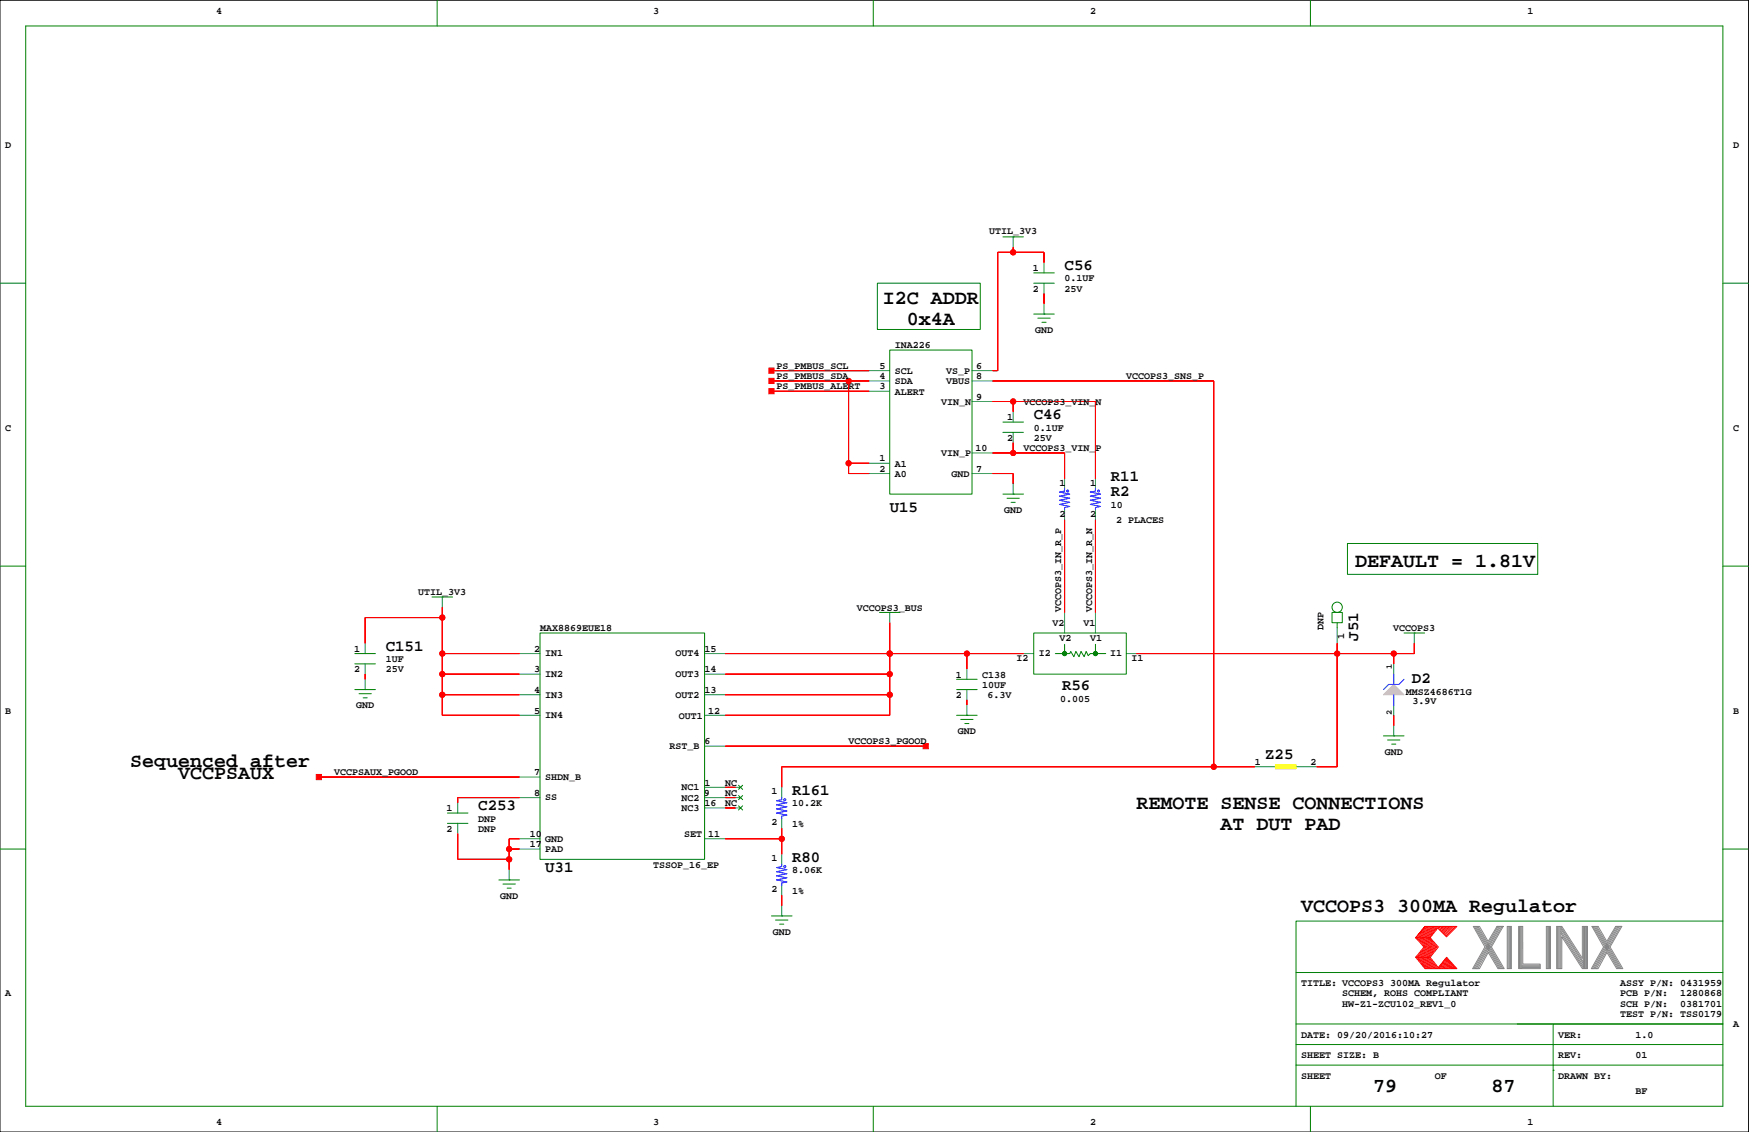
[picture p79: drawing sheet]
<svg xmlns="http://www.w3.org/2000/svg" width="432mm" height="279mm" viewBox="0 0 432 279" stroke-linecap="round" stroke-linejoin="round" font-family="sans-serif">
<defs><g id="words">
<g font-size="4.9">
<text x="218" y="75.1">I2C ADDR</text>
<text x="223.9" y="80.2">0x4A</text>
<text x="334.6" y="139.8">DEFAULT = 1.81V</text>
<text x="32.2" y="189.3">Sequenced after</text>
<text x="44" y="192.2">VCCPSAUX</text>
<text x="280.6" y="199.8">REMOTE SENSE CONNECTIONS</text>
<text x="301.3" y="204.9">AT DUT PAD</text>
<text x="321.2" y="225.2">VCCOPS3 300MA Regulator</text>
<text x="339" y="269.6">79</text>
<text x="368.2" y="269.6">87</text>
</g>
<g font-size="3.9">
<text x="262.8" y="66.7">C56</text>
<text x="255.2" y="103.5">C46</text>
<text x="274.3" y="118.7">R11</text>
<text x="274.3" y="122.5">R2</text>
<text x="219.7" y="126.3">U15</text>
<text x="95.2" y="160.6">C151</text>
<text x="335.3" y="158.1" transform="rotate(-90 335.3 158.1)">J51</text>
<text x="262.2" y="170.4">R56</text>
<text x="348.6" y="168.6">D2</text>
<text x="312.3" y="187.3">Z25</text>
<text x="195.5" y="196.2">R161</text>
<text x="118.1" y="200">C253</text>
<text x="134.6" y="215.2">U31</text>
<text x="195.5" y="212.7">R80</text>
</g>
<g font-size="2.5">
<text x="53.3" y="3.4">4</text>
<text x="161.3" y="3.4">3</text>
<text x="269.2" y="3.4">2</text>
<text x="377.1" y="3.4">1</text>
<text x="1.3" y="36.4">D</text>
<text x="427.9" y="36.4">D</text>
<text x="244.2" y="57.8">UTIL_3V3</text>
<text x="255" y="72">2</text>
<text x="255" y="66.9">1</text>
<text x="262.8" y="69.5">0.1UF</text>
<text x="262.8" y="72">25V</text>
<text x="255.5" y="82.2">GND</text>
<text x="220.9" y="86">INA226</text>
<text x="191.7" y="93.6">PS_PMBUS_SDA</text>
<text x="191.7" y="91">PS_PMBUS_SCL</text>
<text x="217.1" y="93.6">4</text>
<text x="217.1" y="91">5</text>
<text x="220.9" y="92.3">SCL</text>
<text x="220.9" y="94.9">SDA</text>
<text x="233.6" y="92.3">VS_P</text>
<text x="233.6" y="94.9">VBUS</text>
<text x="241" y="93.6">8</text>
<text x="241" y="91">6</text>
<text x="278.1" y="93.6">VCCOPS3_SNS_P</text>
<text x="191.7" y="96.1">PS_PMBUS_ALERT</text>
<text x="217.1" y="96.1">3</text>
<text x="220.9" y="97.4">ALERT</text>
<text x="232.4" y="99.9">VIN_N</text>
<text x="241" y="98.7">9</text>
<text x="252.7" y="99.9">VCCOPS3_VIN_N</text>
<text x="1.3" y="106.3">C</text>
<text x="248.7" y="103.7">1</text>
<text x="255.2" y="106.3">0.1UF</text>
<text x="427.9" y="106.3">C</text>
<text x="217.1" y="113.9">1</text>
<text x="232.4" y="112.6">VIN_P</text>
<text x="240.8" y="111.4">10</text>
<text x="248.7" y="108.8">2</text>
<text x="252.7" y="111.4">VCCOPS3_VIN_P</text>
<text x="255.2" y="108.8">25V</text>
<text x="217.1" y="116.4">2</text>
<text x="220.9" y="117.7">A0</text>
<text x="220.9" y="115.2">A1</text>
<text x="234.9" y="117.7">GND</text>
<text x="241" y="116.4">7</text>
<text x="261.6" y="119.9">1</text>
<text x="269.2" y="119.9">1</text>
<text x="274.3" y="125.3">10</text>
<text x="247.9" y="126.6">GND</text>
<text x="261.6" y="127.5">2</text>
<text x="269.2" y="127.5">2</text>
<text x="275.5" y="129.1">2 PLACES</text>
<text x="103.3" y="146.9">UTIL_3V3</text>
<text x="133.3" y="155.8">MAX8869EUE18</text>
<text x="211.5" y="150.7">VCCOPS3_BUS</text>
<text x="259.9" y="154.5">V2</text>
<text x="262" y="151.2" transform="rotate(-90 262 151.2)">VCCOPS3_IN_R_P</text>
<text x="267.5" y="154.5">V1</text>
<text x="269.6" y="151.2" transform="rotate(-90 269.6 151.2)">VCCOPS3_IN_R_N</text>
<text x="326.7" y="155.6" transform="rotate(-90 326.7 155.6)">DNP</text>
<text x="344" y="155.8">VCCOPS3</text>
<text x="87.4" y="160.9">1</text>
<text x="131.8" y="160.9">2</text>
<text x="174" y="160.9">15</text>
<text x="261.6" y="158.2">V2</text>
<text x="269.2" y="158.2">V1</text>
<text x="331.8" y="157.7" transform="rotate(-90 331.8 157.7)">1</text>
<text x="87.4" y="166">2</text>
<text x="95.2" y="166">25V</text>
<text x="95.2" y="163.4">1UF</text>
<text x="131.8" y="166">3</text>
<text x="134.6" y="162">IN1</text>
<text x="134.6" y="167.1">IN2</text>
<text x="166.8" y="162">OUT4</text>
<text x="166.8" y="167.1">OUT3</text>
<text x="174" y="166">14</text>
<text x="236" y="167.2">1</text>
<text x="242.5" y="167.2">C138</text>
<text x="251" y="163">I2</text>
<text x="256.5" y="162">I2</text>
<text x="274.1" y="162">I1</text>
<text x="279.3" y="163">I1</text>
<text x="131.8" y="171">4</text>
<text x="134.6" y="172.2">IN3</text>
<text x="166.8" y="172.2">OUT2</text>
<text x="174" y="171">13</text>
<text x="236" y="172.3">2</text>
<text x="242.5" y="169.8">10UF</text>
<text x="243.8" y="172.3">6.3V</text>
<text x="261.8" y="173.2">0.005</text>
<text x="347.1" y="171.4">MMSZ4686T1G</text>
<text x="348.8" y="173.8">3.9V</text>
<text x="1.3" y="176.1">B</text>
<text x="87.9" y="174.8">GND</text>
<text x="131.8" y="176.1">5</text>
<text x="134.6" y="177.2">IN4</text>
<text x="167.6" y="177.4">OUT1</text>
<text x="174.8" y="176.1">12</text>
<text x="427.9" y="176.1">B</text>
<text x="165.3" y="184.9">RST_B</text>
<text x="174" y="183.7">6</text>
<text x="209.5" y="183.7">VCCOPS3_PGOOD</text>
<text x="236.5" y="181.2">GND</text>
<text x="82.5" y="191.4">VCCPSAUX_PGOOD</text>
<text x="131.8" y="191.4">7</text>
<text x="309.8" y="188.8">1</text>
<text x="323.6" y="188.8">2</text>
<text x="341.9" y="186.3">GND</text>
<text x="131.8" y="196.4">8</text>
<text x="134.6" y="192.5">SHDN_B</text>
<text x="134.6" y="197.6">SS</text>
<text x="168.2" y="195">NC1</text>
<text x="168.2" y="197.7">NC2</text>
<text x="173.7" y="196.4">9</text>
<text x="174" y="193.9">1</text>
<text x="179" y="193.9">NC</text>
<text x="179" y="196.4">NC</text>
<text x="190.5" y="196.1">1</text>
<text x="110.3" y="200.2">1</text>
<text x="118.1" y="202.8">DNP</text>
<text x="168.2" y="200.1">NC3</text>
<text x="174" y="199">16</text>
<text x="179" y="199">NC</text>
<text x="190.5" y="203.7">2</text>
<text x="195.5" y="199">10.2K</text>
<text x="110.3" y="205.3">2</text>
<text x="118.1" y="205.3">DNP</text>
<text x="130.8" y="206.6">10</text>
<text x="130.8" y="209.1">17</text>
<text x="134.6" y="207.9">GND</text>
<text x="168.9" y="206.6">SET</text>
<text x="174.8" y="206.6">11</text>
<text x="195.5" y="204">1%</text>
<text x="134.6" y="210.4">PAD</text>
<text x="161.3" y="214.2">TSSOP_16_EP</text>
<text x="190.5" y="212.6">1</text>
<text x="195.5" y="215.5">8.06K</text>
<text x="123.5" y="221.8">GND</text>
<text x="190.5" y="220.2">2</text>
<text x="195.5" y="220.6">1%</text>
<text x="190.8" y="230.7">GND</text>
<text x="1.3" y="245.9">A</text>
<text x="321.2" y="243.4">TITLE: VCCOPS3 300MA Regulator</text>
<text x="331.4" y="245.9">SCHEM, ROHS COMPLIANT</text>
<text x="400" y="243.4">ASSY P/N: 0431959</text>
<text x="400" y="245.9">PCB P/N:</text>
<text x="414.8" y="245.9">1280868</text>
<text x="331.4" y="248.5">HW-Z1-ZCU102_REV1_0</text>
<text x="400" y="251">TEST P/N: TSS0179</text>
<text x="400" y="248.5">SCH P/N:</text>
<text x="414.8" y="248.5">0381701</text>
<text x="321.2" y="256.1">DATE: 09/20/2016:10:27</text>
<text x="384.7" y="256.1">VER:</text>
<text x="403.8" y="256.1">1.0</text>
<text x="427.9" y="253.6">A</text>
<text x="321.2" y="261.2">SHEET SIZE: B</text>
<text x="384.7" y="261.2">REV:</text>
<text x="403.8" y="261.2">01</text>
<text x="321.2" y="266.3">SHEET</text>
<text x="354.2" y="266.3">OF</text>
<text x="384.7" y="266.3">DRAWN BY:</text>
<text x="403.8" y="270.1">BF</text>
<text x="53.3" y="277.7">4</text>
<text x="161.3" y="277.7">3</text>
<text x="269.2" y="277.7">2</text>
<text x="377.1" y="277.7">1</text>
</g>
<g font-size="2.1">
<text x="343.6" y="165.1" transform="rotate(-90 343.6 165.1)">1</text>
<text x="343.6" y="176.6" transform="rotate(-90 343.6 176.6)">2</text>
</g>
</g></defs>
<path d="M0 .1h431.7v279.3h-431.7z" fill="none" stroke="#000" stroke-width=".25"/>
<g fill="none" stroke="#008000" stroke-width=".25">
<path d="M6.3 6.4h419.1v266.7h-419.1zM107.9 .1v6.3M215.6 .1v6.3M323.5 .1v6.3M247.6 58.5h5.1M250.1 58.5h.1M0 69.9h6.3M216.6 69.9h25.4v11.4h-25.4zM255.2 69.9h5.1M255.2 67.4h5.1M255.2 77.5h5.1M256.2 78.5h3.1"/>
<path d="M257.2 79.5h1.1M257.8 77.5h.1M425.4 69.9h6.3M219.7 86.4h20.3v35.6h-20.3zM247.6 106.7h5.1M247.6 104.2h5.1M0 139.7h6.3M247.6 122h5.1M248.6 123h3.1M249.6 124h1M250.1 122h.1M332.7 134.1h46.9v7.7h-46.9z"/>
<path d="M425.4 139.7h6.3M106.7 147.3h5M109.2 147.3h.1M133.3 156.2h40.7v55.9h-40.7zM217.1 151.2h5.1M219.7 151.2h.1M255.2 156.2h22.9v10.2h-22.9zM262.8 159v1.8M270.4 159v1.8M328.9 151.2h2.5v2.5h-2.5zM330.1 153.7v1.3M346.6 156.2h5.1"/>
<path d="M349.2 156.2h.1M87.6 161.3h5.1M87.6 163.9h5.1M87.6 170.2h5.1M88.6 171.2h3.1M89.6 172.2h1.1M90.1 170.2h.1M236.2 170.2h5M236.2 167.7h5M236.2 176.6h5M237.2 177.6h3M238.2 178.6h1"/>
<path d="M238.7 176.6h.1M260.5 161.3h3.6l.3-.5 .7 1.3 .5-1.3 .8 1.3 .5-1.3 .8 1.3 .5-1.3 .5 1 .5-.5h3.8M182.3 193.8l1 1M182.3 198.9l1 1M182.3 196.4l1 1M183.3 193.8l-1 1M183.3 198.9l-1 1M183.3 196.4l-1 1M341.6 181.6h5M342.6 182.6h3M343.6 183.7h1M344.1 181.6h.1"/>
<path d="M0 209.6h6.3M110.5 203.2h5M110.5 200.7h5M123.2 217.2h5M124.2 218.2h3M125.2 219.2h1M125.7 217.2h.1M425.4 209.6h6.3M190.5 226.1h5M191.5 227.1h3M192.5 228.1h1M193 226.1h.1"/>
<path d="M425.4 227.3h-105.4v35.6M320 257.8h105.4M320 252.7h105.4M320 240h105.4M383.5 252.7v20.4M107.9 273.1v6.3M215.6 273.1v6.3M320 262.9v10.2M320 262.9h105.4M323.5 273.1v6.3M383.5 264.2h.1"/>
<circle cx="330.1" cy="149.9" r="1.27"/>
<circle cx="262.8" cy="161.3" r=".51"/>
<circle cx="270.4" cy="161.3" r=".51"/>
</g>
<g fill="none" stroke="#f00" stroke-width=".25">
<path d="M250.1 61v1.3M257.8 64.8v-2.5h-11.5v29.2h-1.2M257.8 72.4v2.6M190.5 94h24.1M190.5 91.5h24.1M190.5 96.6h24.1M209.5 94v22.9h5.1M245.1 99.1h25.3v19M245.1 94h54.6v95.3M250.1 99.1v2.5M209.5 114.3h5.1M245.1 116.9h5v2.5"/>
<path d="M245.1 111.8h17.7v6.3M250.1 109.3v2.5M262.8 128.3v22.9M270.4 128.3v22.9M109.2 152.4h-19.1v6.4M109.2 149.9v26.7h19M219.7 153.7v22.9h-40.7M330.1 158.8v30.5h-5.1M349.2 158.8v2.5h-68.6M90.1 166.4v1.3M109.2 166.4h19M109.2 171.5h19"/>
<path d="M109.2 161.3h19M179 166.4h40.7M179 171.5h40.7M179 161.3h73.7M219.7 161.3h.1M238.7 161.3v3.8M238.7 172.7v1.3M344.1 161.3v2.6M344.1 176.6v2.5M78.7 191.8h49.5M128.2 196.9h-15.2v1.2M179 194.3h2.6"/>
<path d="M179 199.4h2.6M179 196.9h2.6M179 184.2h49.5M309.8 189.3h-116.8v5M113 205.8v6.3h12.7M125.7 209.6h2.5M128.2 207h-2.5v7.6M179 207h14M193 204.5v6.3M193 221v2.5M349.5 236.3h3.6M349.9 231.5l1.9 2.2-2 2.6 2.2 2.8"/>
<path d="M350.1 236.3l2.2 2.8M350.2 231.5l1.9 2.3-2 2.5M350.4 236.3l2.2 2.8M350.5 231.5l1.9 2.3-2 2.5M350.6 236.3l2.3 2.7M350.8 231.5l1.9 2.3-2 2.5M351 236.3l2.2 2.8M351.1 231.5l1.9 2.3-2 2.5M351.3 236.3l2.2 2.8M351.4 231.5l1.9 2.3-2 2.5M351.6 236.3l2.2 2.8M351.7 231.5l1.9 2.2"/>
<path d="M351.8 228.7l-2.3 2.8 2.3-2.8h7.9l-2.6 2.5-2.1-2.1-1.9 2.4 2 2.2-2 2.6 2 2.5 2-2.5 2.6 2.8h-7.9l-2.3-2.8M351.9 236.3l2.2 2.8M352 231.5l1.9 2.2M352.1 228.7l-2.2 2.7M352.2 236.3l2.2 2.8M352.3 231.5l1.9 2.3-2 2.5M352.4 228.7l-2.2 2.7M352.5 236.3l2.2 2.8M352.6 231.5l1.9 2.2M352.7 228.7l-2.2 2.7M352.8 236.3l2.2 2.8M352.8 231.5l2 2.2"/>
<path d="M353 228.7l-2.2 2.7M353.1 231.5h-3.6l2.1 2.2-2.1 2.6M353.2 228.7l-2.1 2.7M353.6 233.8l-2 2.5M353.6 228.7l-2.2 2.7M353.8 228.7l-2.1 2.7M353.9 233.8l-1.9 2.4M354.1 228.7l-2.1 2.7M354.4 228.7l-2.1 2.7M354.5 233.8l-2 2.5M354.7 228.7l-2.1 2.7M354.8 233.8l-2 2.5"/>
<path d="M355 228.7l-2.1 2.7M355.2 238.8l.2 .3M355.3 238.6l.4 .5M355.4 228.7l-.4 .4M355.4 238.4l.6 .7M355.6 238.3l.7 .8M355.7 238.1l.9 1M355.7 228.7l-.5 .5M355.9 237.9l1 1.2M356 237.8l1.2 1.3M356.1 228.7l-.8 .7M356.1 237.6l1.4 1.4"/>
<path d="M356.3 237.4l1.5 1.7M356.4 237.2l1.6 1.9M356.5 228.7l-1 .9M356.5 237.1l1.8 2M356.7 236.9l1.9 2.2M356.8 236.7l2.1 2.4M356.8 228.7l-1.1 1.1M356.9 236.6l2.3 2.5M357.1 236.5l2.3 2.6M357.2 228.7l-1.3 1.2M357.5 228.7l-1.4 1.4M357.8 228.7l-1.6 1.6"/>
<path d="M358.2 228.7l-1.8 1.7M358.5 228.7l-1.9 1.9M359 228.7l-2.2 2.1M359.3 228.7l-2.3 2.3"/>
<circle cx="250.1" cy="62.3" r=".63"/>
<circle cx="209.5" cy="94" r=".63"/>
<circle cx="250.1" cy="99.1" r=".63"/>
<circle cx="209.5" cy="114.3" r=".63"/>
<circle cx="250.1" cy="111.8" r=".63"/>
<circle cx="109.2" cy="152.4" r=".63"/>
<circle cx="109.2" cy="166.4" r=".63"/>
<circle cx="109.2" cy="171.5" r=".63"/>
<circle cx="109.2" cy="161.3" r=".63"/>
<circle cx="219.7" cy="166.4" r=".63"/>
<circle cx="219.7" cy="171.5" r=".63"/>
<circle cx="219.7" cy="161.3" r=".63"/>
<circle cx="238.7" cy="161.3" r=".63"/>
<circle cx="330.1" cy="161.3" r=".63"/>
<circle cx="344.1" cy="161.3" r=".63"/>
<circle cx="299.7" cy="189.3" r=".63"/>
<circle cx="125.7" cy="209.6" r=".63"/>
<circle cx="125.7" cy="212.1" r=".63"/>
<circle cx="193" cy="207" r=".63"/>
</g>
<g fill="none" stroke="#848684" stroke-width=".25">
<path d="M364 228.7l6.1 10.4M364.3 228.7l6.1 10.4M364.6 228.7l6.1 10.4M364.9 228.7l6.1 10.4M367.4 232.3l-2.1-3.6h-1.6l2.9 5-3 5.4h1.7l2.1-4 2.4 4h1.6l-3.2-5.4M369.6 228.7l-2.2 3.6M369.8 228.7l-5.9 10.4M370.2 228.7l-6 10.4M370.5 228.7l-6 10.4M370.8 228.7l-6 10.4M371.1 228.7h-1.5h1.5l-2.9 5M372.1 228.7h1v10.4h-1z"/>
<path d="M372.4 228.7v10.4M372.6 228.7v10.4M372.9 228.7v10.4M374.9 228.7h1v9.3h4.3v1.1h-5.3zM375.1 228.7v10.4M375.4 228.7v10.4M375.7 228.7v10.4M375.7 238.2h4.5M375.7 238.5h4.5M375.7 238.8h4.5M381.8 228.7h1v10.4h-1zM382 228.7v10.4"/>
<path d="M382.3 228.7v10.4M382.5 228.7v10.4M384.3 228.7h1.3l5.1 7.8v-7.8h1.2v10.4h-1.2l-5.1-7.9v7.9h-1.3zM384.5 228.7v10.4M384.8 228.7v10.4M385.1 228.7v10.4M385.3 228.7v10.4M385.3 230.3l5.6 8.7M385.3 229.8l5.6 8.7M385.3 229.2l5.6 8.7M385.3 228.8l5.6 8.7M390.9 228.7v10.4"/>
<path d="M391.2 228.7v10.4M391.5 228.7v10.4M391.7 228.6v10.4M393.3 228.7l6.1 10.4M393.6 228.7l6.1 10.4M393.9 228.7l6.1 10.4M394.2 228.7l6.1 10.4M396.7 232.3l-2.1-3.6h-1.6l2.9 5-3 5.4M397.5 233.7l3.2 5.4h-1.6l-2.4-4-2.2 4h-1.6M398.9 228.7l-2.2 3.6M399.1 228.7l-6 10.4M399.4 228.7l-5.9 10.4"/>
<path d="M399.7 228.7l-5.9 10.4M400.1 228.7l-6 10.4M400.4 228.7h-1.5h1.5l-2.9 5"/>
</g>
<g fill="none" stroke="#008080" stroke-width=".25">
<path d="M250.1 58.5v2.5M257.8 64.8v2.6M257.8 69.9v2.5M257.8 75v2.5M214.6 91.5h5.1M214.6 94h5.1M214.6 96.6h5.1M240 91.5h5.1M240 94h5.1M240 99.1h5.1M214.6 116.9h5.1M214.6 114.3h5.1"/>
<path d="M240 116.9h5.1M240 111.8h5.1M250.1 101.6v2.6M250.1 106.7v2.6M250.1 119.4v2.6M262.8 118.1v2.6M270.4 118.1v2.6M262.8 125.8v2.5M270.4 125.8v2.5M90.1 158.8v2.5M109.2 147.3v2.6M219.7 151.2v2.5"/>
<path d="M262.8 151.2v5M270.4 151.2v5M330.1 155v3.8M349.2 156.2v2.6M90.1 163.9v2.5M90.1 167.7v2.5M128.2 161.3h5.1M128.2 166.4h5.1M128.2 171.5h5.1M128.2 176.6h5.1M174 161.3h5M174 166.4h5"/>
<path d="M174 171.5h5M174 176.6h5M238.7 165.1v2.6M238.7 170.2v2.5M238.7 174v2.6M252.7 161.3h2.5M278.1 161.3h2.5M344.1 163.9v2.5M344.1 174v2.6M344.1 179.1v2.5M113 198.1v2.6M128.2 191.8h5.1"/>
<path d="M128.2 196.9h5.1M174 194.3h5M174 184.2h5M174 196.9h5M174 199.4h5M181.6 194.3h1.2M181.6 196.9h1.2M181.6 199.4h1.2M193 194.3v2.6M309.8 189.3h5.1M320 189.3h5M113 203.2v2.6"/>
<path d="M125.7 214.6v2.6M128.2 207h5.1M128.2 209.6h5.1M174 207h5M193 201.9v2.6M193 210.8v2.6M193 218.5v2.5M193 223.5v2.6"/>
</g>
<g fill="none" stroke="#00f" stroke-width=".25">
<path d="M262.8 120.7v.5l-1.2 .2 2.5 .6-2.5 .5 2.5 .5-2.5 .5 2.5 .5-2.5 .5 2.5 .5-1.3 .3v.5M270.4 120.7v.5l-1.2 .2 2.5 .6-2.5 .5 2.5 .5-2.5 .5 2.5 .5-2.5 .5 2.5 .5-1.3 .3v.5M344.1 166.4v2.5M344.1 171.5v2.5M346.6 167.7l-1.2 1.2h-2.6l-1.2 1.3M193 196.9v.5l-1.3 .2 2.6 .5-2.6 .5 2.6 .6-2.6 .5 2.6 .5-2.6 .5 2.6 .5-1.3 .2v.5M193 213.4v.5l-1.3 .2 2.6 .5-2.6 .6 2.6 .5-2.6 .5 2.6 .5-2.6 .5 2.6 .5-1.3 .2v.6"/>
<circle cx="263.6" cy="121.2" r=".25"/>
<circle cx="271.2" cy="121.2" r=".25"/>
<circle cx="193.8" cy="197.4" r=".25"/>
<circle cx="193.8" cy="213.9" r=".25"/>
</g>
<g fill="#008000" stroke="#008000" stroke-width=".25">
<circle cx="270.4" cy="161.3" r=".51"/>
<circle cx="262.8" cy="161.3" r=".51"/>
</g>
<path d="M314.9 188.7h5.1v1.1h-5.1z" fill-rule="evenodd" fill="#ff0" stroke="#ff0" stroke-width=".25"/>
<g fill="#f00" stroke="#f00" stroke-width=".25">
<path d="M344.1 176.6v2.5z" fill-rule="evenodd"/>
<path d="M270.4 99.1v19z" fill-rule="evenodd"/>
<path d="M250.1 99.1h20.3z" fill-rule="evenodd"/>
<path d="M250.1 99.1v2.5z" fill-rule="evenodd"/>
<path d="M245.1 99.1h5z" fill-rule="evenodd"/>
<path d="M262.8 111.8v6.3z" fill-rule="evenodd"/>
<path d="M250.1 111.8h12.7z" fill-rule="evenodd"/>
<path d="M250.1 109.3v2.5z" fill-rule="evenodd"/>
<path d="M245.1 111.8h5z" fill-rule="evenodd"/>
<path d="M250.1 116.9v2.5z" fill-rule="evenodd"/>
<path d="M245.1 116.9h5z" fill-rule="evenodd"/>
<path d="M299.7 94v95.3z" fill-rule="evenodd"/>
<path d="M245.1 94h54.6z" fill-rule="evenodd"/>
<path d="M193 189.3h106.7z" fill-rule="evenodd"/>
<path d="M299.7 189.3h10.1z" fill-rule="evenodd"/>
<path d="M193 189.3v5z" fill-rule="evenodd"/>
<path d="M245.1 91.5h1.2z" fill-rule="evenodd"/>
<path d="M246.3 62.3v29.2z" fill-rule="evenodd"/>
<path d="M246.3 62.3h3.8z" fill-rule="evenodd"/>
<path d="M257.8 62.3v2.5z" fill-rule="evenodd"/>
<path d="M250.1 62.3h7.7z" fill-rule="evenodd"/>
<path d="M250.1 61v1.3z" fill-rule="evenodd"/>
<path d="M257.8 72.4v2.6z" fill-rule="evenodd"/>
<path d="M270.4 128.3v22.9z" fill-rule="evenodd"/>
<path d="M262.8 128.3v22.9z" fill-rule="evenodd"/>
<path d="M190.5 96.6h24.1z" fill-rule="evenodd"/>
<path d="M189.8 95.9h1.3v1.3h-1.3z" fill-rule="evenodd"/>
<path d="M190.5 94h19z" fill-rule="evenodd"/>
<path d="M209.5 94h5.1z" fill-rule="evenodd"/>
<path d="M209.5 114.3h5.1z" fill-rule="evenodd"/>
<path d="M209.5 94v20.3z" fill-rule="evenodd"/>
<path d="M209.5 114.3v2.6z" fill-rule="evenodd"/>
<path d="M209.5 116.9h5.1z" fill-rule="evenodd"/>
<path d="M189.8 93.4h1.3v1.3h-1.3z" fill-rule="evenodd"/>
<path d="M190.5 91.5h24.1z" fill-rule="evenodd"/>
<path d="M189.8 90.8h1.3v1.3h-1.3z" fill-rule="evenodd"/>
<path d="M179 194.3h2.6z" fill-rule="evenodd"/>
<path d="M179 199.4h2.6z" fill-rule="evenodd"/>
<path d="M179 196.9h2.6z" fill-rule="evenodd"/>
<path d="M179 184.2h49.5z" fill-rule="evenodd"/>
<path d="M227.9 183.5h1.3v1.3h-1.3z" fill-rule="evenodd"/>
<path d="M78.7 191.8h49.5z" fill-rule="evenodd"/>
<path d="M78.1 191.2h1.3v1.2h-1.3z" fill-rule="evenodd"/>
<path d="M113 196.9h15.2z" fill-rule="evenodd"/>
<path d="M113 196.9v1.2z" fill-rule="evenodd"/>
<path d="M125.7 207h2.5z" fill-rule="evenodd"/>
<path d="M125.7 207v2.6z" fill-rule="evenodd"/>
<path d="M125.7 209.6h2.5z" fill-rule="evenodd"/>
<path d="M125.7 209.6v2.5z" fill-rule="evenodd"/>
<path d="M113 205.8v6.3z" fill-rule="evenodd"/>
<path d="M113 212.1h12.7z" fill-rule="evenodd"/>
<path d="M125.7 212.1v2.5z" fill-rule="evenodd"/>
<path d="M90.1 166.4v1.3z" fill-rule="evenodd"/>
<path d="M109.2 166.4h19z" fill-rule="evenodd"/>
<path d="M109.2 171.5h19z" fill-rule="evenodd"/>
<path d="M109.2 176.6h19z" fill-rule="evenodd"/>
<path d="M109.2 171.5v5.1z" fill-rule="evenodd"/>
<path d="M109.2 166.4v5.1z" fill-rule="evenodd"/>
<path d="M109.2 161.3v5.1z" fill-rule="evenodd"/>
<path d="M109.2 149.9v2.5z" fill-rule="evenodd"/>
<path d="M90.1 152.4v6.4z" fill-rule="evenodd"/>
<path d="M90.1 152.4h19.1z" fill-rule="evenodd"/>
<path d="M109.2 152.4v8.9z" fill-rule="evenodd"/>
<path d="M109.2 161.3h19z" fill-rule="evenodd"/>
<path d="M238.7 172.7v1.3z" fill-rule="evenodd"/>
<path d="M238.7 161.3v3.8z" fill-rule="evenodd"/>
<path d="M219.7 153.7v7.6z" fill-rule="evenodd"/>
<path d="M179 176.6h40.7z" fill-rule="evenodd"/>
<path d="M219.7 171.5v5.1z" fill-rule="evenodd"/>
<path d="M179 171.5h40.7z" fill-rule="evenodd"/>
<path d="M219.7 166.4v5.1z" fill-rule="evenodd"/>
<path d="M179 166.4h40.7z" fill-rule="evenodd"/>
<path d="M219.7 161.3v5.1z" fill-rule="evenodd"/>
<path d="M179 161.3h40.7z" fill-rule="evenodd"/>
<path d="M219.7 161.3h19z" fill-rule="evenodd"/>
<path d="M238.7 161.3h14z" fill-rule="evenodd"/>
<path d="M193 221v2.5z" fill-rule="evenodd"/>
<path d="M193 207v3.8z" fill-rule="evenodd"/>
<path d="M179 207h14z" fill-rule="evenodd"/>
<path d="M193 204.5v2.5z" fill-rule="evenodd"/>
<path d="M325 189.3h5.1z" fill-rule="evenodd"/>
<path d="M330.1 161.3v28z" fill-rule="evenodd"/>
<path d="M349.2 158.8v2.5z" fill-rule="evenodd"/>
<path d="M344.1 161.3h5.1z" fill-rule="evenodd"/>
<path d="M344.1 161.3v2.6z" fill-rule="evenodd"/>
<path d="M330.1 161.3h14z" fill-rule="evenodd"/>
<path d="M280.6 161.3h49.5z" fill-rule="evenodd"/>
<path d="M330.1 158.8v2.5z" fill-rule="evenodd"/>
<circle cx="250.1" cy="99.1" r=".63"/>
<circle cx="250.1" cy="111.8" r=".63"/>
<circle cx="299.7" cy="189.3" r=".63"/>
<circle cx="250.1" cy="62.3" r=".63"/>
<circle cx="209.5" cy="94" r=".63"/>
<circle cx="209.5" cy="114.3" r=".63"/>
<circle cx="125.7" cy="209.6" r=".63"/>
<circle cx="125.7" cy="212.1" r=".63"/>
<circle cx="109.2" cy="171.5" r=".63"/>
<circle cx="109.2" cy="166.4" r=".63"/>
<circle cx="109.2" cy="152.4" r=".63"/>
<circle cx="109.2" cy="161.3" r=".63"/>
<circle cx="219.7" cy="171.5" r=".63"/>
<circle cx="219.7" cy="166.4" r=".63"/>
<circle cx="219.7" cy="161.3" r=".63"/>
<circle cx="238.7" cy="161.3" r=".63"/>
<circle cx="193" cy="207" r=".63"/>
<circle cx="344.1" cy="161.3" r=".63"/>
<circle cx="330.1" cy="161.3" r=".63"/>
</g>
<path d="M344.1 168.9l2.5 2.6h-5z" fill-rule="evenodd" fill="#c0c0c0" stroke="#c0c0c0" stroke-width=".25"/>
<use href="#words"/>
</svg>
